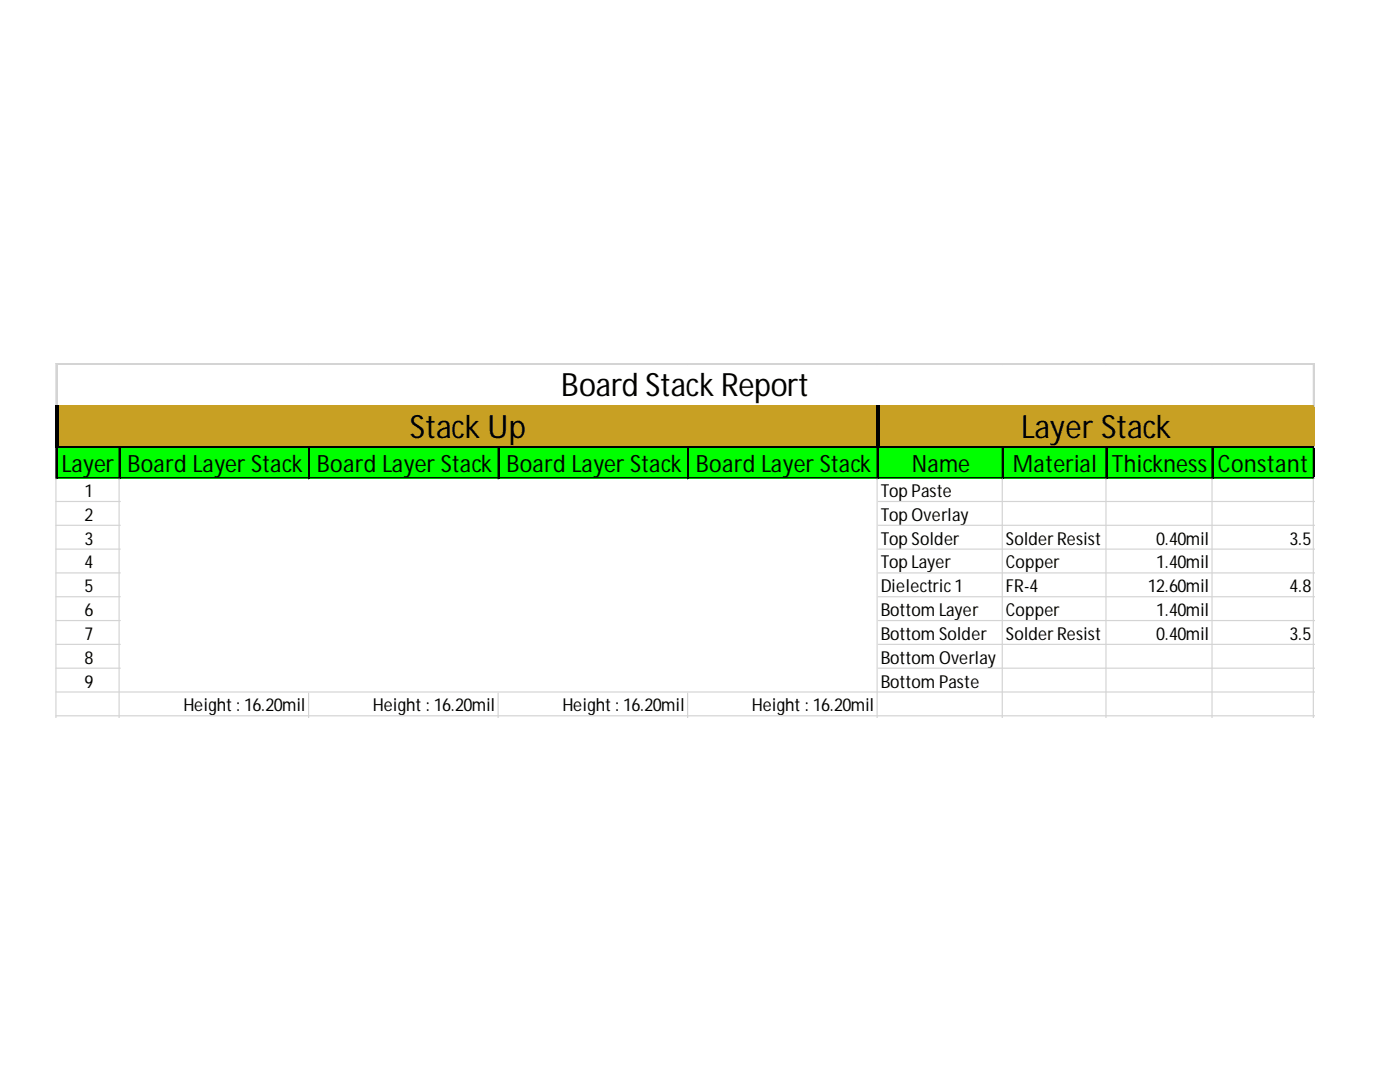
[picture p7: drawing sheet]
<svg xmlns="http://www.w3.org/2000/svg" width="279mm" height="216mm" viewBox="0 0 279 216" stroke-linecap="round" stroke-linejoin="round" font-family="sans-serif">
<defs><g id="words">
<g font-size="6.4">
<text x="112" y="79.1">Board StackReport</text>
<text x="81.8" y="87.4">Stack Up</text>
<text x="203.8" y="87.4">Layer Stack</text>
</g>
<g font-size="4.8">
<text x="12.4" y="94.1">Layer</text>
<text x="25.4" y="94.1">Board Layer Stack</text>
<text x="63.3" y="94.1">Board Layer Stack</text>
<text x="101.1" y="94.1">Board Layer Stack</text>
<text x="138.9" y="94.1">Board Layer Stack</text>
<text x="181.9" y="94.1">Name</text>
<text x="202.2" y="94.1">Material</text>
<text x="221.9" y="94.1">Thickness</text>
<text x="243.1" y="94.1">Constant</text>
</g>
<g font-size="3.6">
<text x="16.9" y="99.2">1</text>
<text x="175.8" y="99.2">Top Paste</text>
<text x="16.9" y="103.9">2</text>
<text x="175.8" y="103.9">Top Overlay</text>
<text x="16.9" y="108.7">3</text>
<text x="16.9" y="113.4">4</text>
<text x="175.8" y="108.7">Top Solder</text>
<text x="175.8" y="113.4">Top Layer</text>
<text x="200.7" y="108.7">SolderResist</text>
<text x="200.7" y="113.4">Copper</text>
<text x="230.7" y="108.7">0.40mil</text>
<text x="230.7" y="113.4">1.40mil</text>
<text x="257.3" y="108.7">3.5</text>
<text x="16.9" y="118.2">5</text>
<text x="175.8" y="118.2">Dielectric1</text>
<text x="200.7" y="118.2">FR-4</text>
<text x="229" y="118.2">12.60mil</text>
<text x="257.3" y="118.2">4.8</text>
<text x="16.9" y="122.9">6</text>
<text x="175.8" y="122.9">Bottom Layer</text>
<text x="200.7" y="122.9">Copper</text>
<text x="230.7" y="122.9">1.40mil</text>
<text x="16.9" y="127.7">7</text>
<text x="175.8" y="127.7">Bottom Solder</text>
<text x="200.7" y="127.7">SolderResist</text>
<text x="230.7" y="127.7">0.40mil</text>
<text x="257.3" y="127.7">3.5</text>
<text x="16.9" y="132.4">8</text>
<text x="16.9" y="137.2">9</text>
<text x="175.8" y="132.4">Bottom Overlay</text>
<text x="175.8" y="137.2">Bottom Paste</text>
<text x="36.6" y="141.9">Height: 16.20mil</text>
<text x="74.4" y="141.9">Height: 16.20mil</text>
<text x="112.3" y="141.9">Height: 16.20mil</text>
<text x="150.1" y="141.9">Height: 16.20mil</text>
</g>
</g></defs>
<path d="M11.4 80.8h250.9v8.6h-250.9z" fill="#c8a023"/>
<path d="M11.4 89.1h250.9v6.5h-250.9z" fill="#0f0"/>
<path d="M11.2 72.5v8.3M11.3 72.5v8.3M175 72.5v.2" fill="none" stroke="#d4d4d4" stroke-width=".24"/>
<path d="M175 72.5h.3v.2h-.3z" fill="#d4d4d4"/>
<path d="M23.8 72.5v.2M262.1 72.5v8.3M262.2 72.5v8.3" fill="none" stroke="#d4d4d4" stroke-width=".24"/>
<path d="M11.1 80.8h.5v8.6h-.5z" fill="#000"/>
<path d="M23.8 72.5h.2v.2h-.2z" fill="#d4d4d4"/>
<path d="M61.6 72.5v.2" fill="none" stroke="#d4d4d4" stroke-width=".24"/>
<path d="M61.6 72.5h.2v.2h-.2z" fill="#d4d4d4"/>
<path d="M99.4 72.5v.2" fill="none" stroke="#d4d4d4" stroke-width=".24"/>
<path d="M99.4 72.5h.2v.2h-.2z" fill="#d4d4d4"/>
<path d="M137.2 72.5v.2" fill="none" stroke="#d4d4d4" stroke-width=".24"/>
<path d="M137.2 72.5h.3v.2h-.3z" fill="#d4d4d4"/>
<path d="M174.8 80.8h.7v8.6h-.7z" fill="#000"/>
<path d="M11.6 89.1h163.2M11.6 89.3h163.2" fill="none" stroke="#000" stroke-width=".24"/>
<path d="M200 72.5v.2" fill="none" stroke="#d4d4d4" stroke-width=".24"/>
<path d="M200 72.5h.3v.2h-.3z" fill="#d4d4d4"/>
<path d="M220.7 72.5v.2" fill="none" stroke="#d4d4d4" stroke-width=".24"/>
<path d="M220.7 72.5h.3v.2h-.3z" fill="#d4d4d4"/>
<path d="M241.9 72.5v.2" fill="none" stroke="#d4d4d4" stroke-width=".24"/>
<path d="M241.9 72.5h.2v.2h-.2z" fill="#d4d4d4"/>
<g fill="none" stroke="#000" stroke-width=".24">
<path d="M11.2 89.4v6.2M11.3 89.4v6.2M11.4 95.3h250.9M23.8 89.4v6.2M23.9 89.4v6.2M61.6 89.4v6.2M61.7 89.4v6.2M99.4 89.4v6.2M99.5 89.4v6.2M137.2 89.4v6.2M137.3 89.4v6.2M175 89.4v6.2"/>
<path d="M175.2 89.4v6.2M175.5 89.1h86.8M175.5 89.3h86.8M200 89.4v6.2M200.1 89.4v6.2M220.7 89.4v6.2M220.8 89.4v6.2M241.9 89.4v6.2M242 89.4v6.2M262.1 89.4v6.2M262.2 89.4v6.2"/>
</g>
<g fill="none" stroke="#d4d4d4" stroke-width=".24">
<path d="M11.2 72.5h251.1M11.2 72.6h251.1M11.2 95.6v47.5M23.8 95.6v47.5M175 95.6v47.5M200 95.6v47.5M220.7 95.6v47.5M241.9 95.6v47.5M262.1 95.6v47.5M262.3 80.8h.1M11.2 100.1h12.8M11.2 104.8h12.8"/>
<path d="M11.2 109.6h12.8M11.2 114.3h12.8M11.2 119.1h12.8M11.2 123.8h12.8M11.2 128.6h12.8M11.2 133.3h12.8M61.6 138.3v4.8M99.4 138.3v4.8M137.2 138.3v4.8"/>
</g>
<path d="M262.3 80.8v.3z" fill="#d4d4d4"/>
<path d="M262.3 89.1h.1" fill="none" stroke="#d4d4d4" stroke-width=".24"/>
<path d="M262.3 89.1v.3z" fill="#d4d4d4"/>
<path d="M262.3 95.3h.1" fill="none" stroke="#d4d4d4" stroke-width=".24"/>
<path d="M262.3 95.3v.3z" fill="#d4d4d4"/>
<path d="M175.3 100.1h87M175.3 104.8h87M175.3 109.6h87M175.3 114.3h87M175.3 119.1h87M11.2 138.1h251.1M175.3 123.8h87M175.3 128.6h87M175.3 133.3h87M11.2 142.8h251.1" fill="none" stroke="#d4d4d4" stroke-width=".24"/>
<use href="#words"/>
</svg>
